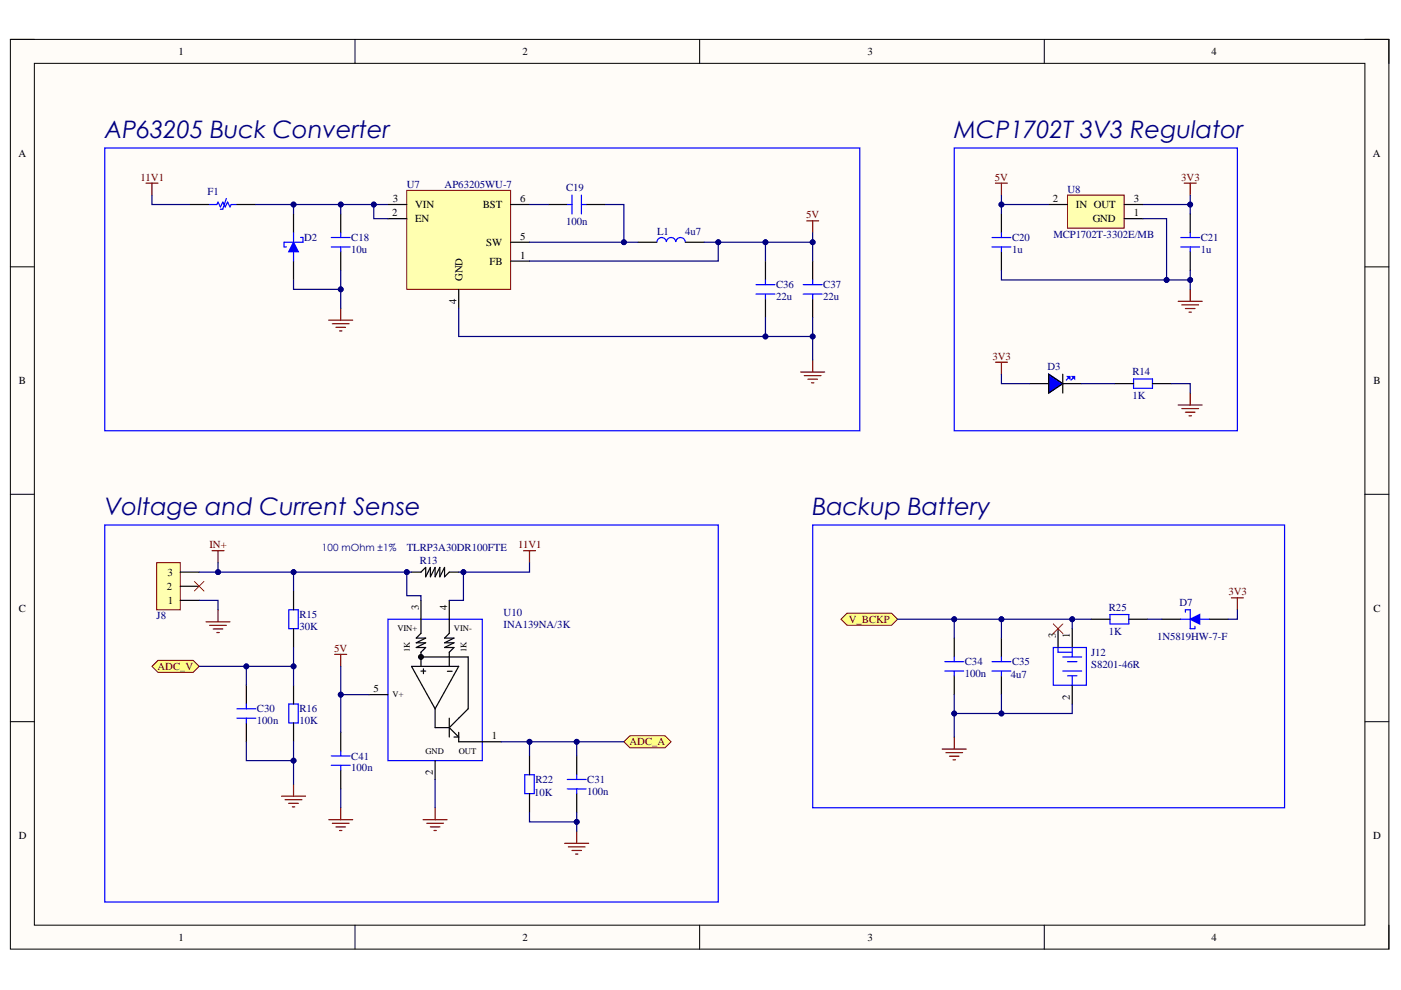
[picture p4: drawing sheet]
<svg xmlns="http://www.w3.org/2000/svg" width="297mm" height="210mm" viewBox="0 0 297 210" stroke-linecap="round" stroke-linejoin="round" font-family="sans-serif">
<defs><g id="words">
<g font-size="5.1" fill="#000080">
<text x="22.2" y="29.2">AP63205 Buck Converter</text>
<text x="202.3" y="29.2">MCP1702T 3V3 Regulator</text>
<text x="22.2" y="109.2">Voltage and Current Sense</text>
<text x="172.3" y="109.2">Backup Battery</text>
</g>
<g font-size="2.3">
<text x="37.9" y="11.7">1</text>
<text x="110.8" y="11.7">2</text>
<text x="183.9" y="11.7">3</text>
<text x="256.9" y="11.7">4</text>
<text x="3.9" y="33.2">A</text>
<text x="291.1" y="33.2">A</text>
<text x="83.1" y="45.9">2</text>
<text x="83.3" y="42.9">3</text>
<text x="88" y="44.1">VIN</text>
<text x="88" y="47.1">EN</text>
<text x="102.3" y="44.1">BST</text>
<text x="110.3" y="42.9">6</text>
<text x="223.3" y="42.9">2</text>
<text x="228.1" y="44.1">IN OUT</text>
<text x="231.7" y="47.1">GND</text>
<text x="240.4" y="45.9">1</text>
<text x="240.4" y="42.9">3</text>
<text x="103.1" y="52.1">SW</text>
<text x="110.3" y="50.8">5</text>
<text x="98" y="59.6" transform="rotate(-90 98 59.6)">GND</text>
<text x="103.8" y="56.1">FB</text>
<text x="110.3" y="54.8">1</text>
<text x="96.8" y="64.4" transform="rotate(-90 96.8 64.4)">4</text>
<text x="4" y="81.4">B</text>
<text x="291.2" y="81.4">B</text>
<text x="35.4" y="125.1">2</text>
<text x="35.5" y="122.1">3</text>
<text x="4" y="129.7">C</text>
<text x="35.6" y="128">1</text>
<text x="88.8" y="129.3" transform="rotate(-90 88.8 129.3)">3</text>
<text x="94.8" y="129.3" transform="rotate(-90 94.8 129.3)">4</text>
<text x="291.2" y="129.7">C</text>
<text x="223.8" y="135.3" transform="rotate(-90 223.8 135.3)">3</text>
<text x="226.8" y="135.3" transform="rotate(-90 226.8 135.3)">1</text>
<text x="79.2" y="146.8">5</text>
<text x="226.8" y="148.4" transform="rotate(-90 226.8 148.4)">2</text>
<text x="104.3" y="156.8">1</text>
<text x="91.8" y="164.3" transform="rotate(-90 91.8 164.3)">2</text>
<text x="4" y="177.9">D</text>
<text x="291.1" y="177.9">D</text>
<text x="37.9" y="199.5">1</text>
<text x="110.8" y="199.5">2</text>
<text x="183.9" y="199.5">3</text>
<text x="256.9" y="199.5">4</text>
</g>
<g font-size="2.3" fill="#800000">
<text x="29.8" y="38.3">11V1</text>
<text x="210.9" y="38.3">5V</text>
<text x="250.4" y="38.3">3V3</text>
<text x="170.9" y="46.3">5V</text>
<text x="210.4" y="76.3">3V3</text>
<text x="44.4" y="116.3">IN+</text>
<text x="109.9" y="116.3">11V1</text>
<text x="260.5" y="126.2">3V3</text>
<text x="179.9" y="132.1">V_BCKP</text>
<text x="33.4" y="142">ADC_V</text>
<text x="70.8" y="138.2">5V</text>
<text x="133.5" y="158">ADC_A</text>
</g>
<g font-size="2.3" fill="#000080">
<text x="44" y="41.3">F1</text>
<text x="86.2" y="39.9">U7</text>
<text x="94.3" y="39.9">AP63205WU-7</text>
<text x="120" y="40.6">C19</text>
<text x="226.3" y="40.8">U8</text>
<text x="120" y="47.6">100n</text>
<text x="64.5" y="51.1">D2</text>
<text x="74.5" y="51.1">C18</text>
<text x="74.5" y="53.7">10u</text>
<text x="139.3" y="49.8">L1</text>
<text x="145.3" y="49.8">4u7</text>
<text x="214.6" y="51.1">C20</text>
<text x="214.6" y="53.7">1u</text>
<text x="223.3" y="50.4">MCP1702T-3302E/MB</text>
<text x="254.6" y="51.1">C21</text>
<text x="254.6" y="53.7">1u</text>
<text x="164.6" y="61.1">C36</text>
<text x="164.6" y="63.6">22u</text>
<text x="174.5" y="61.1">C37</text>
<text x="174.5" y="63.6">22u</text>
<text x="222.1" y="78.6">D3</text>
<text x="240.1" y="79.6">R14</text>
<text x="240.1" y="84.6">1K</text>
<text x="86.2" y="116.8">TLRP3A30DR100FTE</text>
<text x="89" y="119.5">R13</text>
<text x="33.2" y="131.3">J8</text>
<text x="63.5" y="131">R15</text>
<text x="106.8" y="130.5">U10</text>
<text x="235.1" y="129.5">R25</text>
<text x="250.1" y="128.5">D7</text>
<text x="63.5" y="133.6">30K</text>
<text x="106.8" y="133.1">INA139NA/3K</text>
<text x="235.1" y="134.6">1K</text>
<text x="245.3" y="135.8">1N5819HW-7-F</text>
<text x="204.6" y="141.1">C34</text>
<text x="204.6" y="143.6">100n</text>
<text x="214.3" y="143.8">4u7</text>
<text x="214.6" y="141.1">C35</text>
<text x="231.3" y="139.1">J12</text>
<text x="231.3" y="141.6">S8201-46R</text>
<text x="54.5" y="151">C30</text>
<text x="54.5" y="153.6">100n</text>
<text x="63.5" y="151">R16</text>
<text x="63.5" y="153.6">10K</text>
<text x="74.5" y="161">C41</text>
<text x="74.5" y="163.6">100n</text>
<text x="113.5" y="166">R22</text>
<text x="124.5" y="166">C31</text>
<text x="113.3" y="168.8">10K</text>
<text x="124.5" y="168.5">100n</text>
</g>
<text font-size="2.1" fill="#000080" x="68.3" y="116.8">100 mOhm ±1%</text>
<g font-size="1.8">
<text x="84.2" y="133.9">VIN+</text>
<text x="96.3" y="133.9">VIN-</text>
<text x="86.9" y="138.3" transform="rotate(-90 86.9 138.3)">1K</text>
<text x="98.9" y="138.3" transform="rotate(-90 98.9 138.3)">1K</text>
<text x="83.2" y="147.9">V+</text>
<text x="90.2" y="159.8">GND</text>
<text x="97.3" y="159.8">OUT</text>
</g>
</g></defs>
<path d="M2.2 8.4h292.3v192.8h-292.3z" fill-rule="evenodd" fill="#fffcf8"/>
<path d="M2.2 8.4h292.3v192.8h-292.3z" fill="none" stroke="#000" stroke-width=".21"/>
<path d="M7.3 13.4h282.1v182.8h-282.1z" fill-rule="evenodd" fill="#fffcf8"/>
<g fill="none" stroke="#000" stroke-width=".21">
<path d="M2.2 8.4h5.1M7.3 13.4h282.1v182.8h-282.1zM75.3 8.4v5M148.3 8.4v5M221.4 8.4v5M289.4 8.4h5.1v5M2.2 56.6h5.1M289.4 56.6h5.1M2.2 104.8h5.1M289.4 104.8h5.1M2.2 153h5.1M289.4 153h5.1"/>
<path d="M75.3 196.2v5M148.3 196.2v5M221.4 196.2v5M294.5 196.2v5"/>
</g>
<path d="M202.3 31.4h60.1v59.9h-60.1zM210.3 52.4h4M210.3 50.4h4M212.3 49.4v1M212.3 52.4v1M240.3 80.3h4v2h-4z" fill="none" stroke="#00f" stroke-width=".25"/>
<path d="M212.3 45.4v4M212.3 53.4v4M236.3 81.3h4M244.3 81.3h4" fill="none" stroke="#000" stroke-width=".25"/>
<g fill="none" stroke="#800000" stroke-width=".25">
<path d="M211.1 38.8h2.5M212.3 38.8v2.6M251.1 38.8h2.5M252.3 38.8v2.6M211.1 76.8h2.5M212.3 76.8v2.5M249.8 63.9h5.1M250.6 64.6h3.5M251.3 65.4h2.1M252.1 66.2h.5M252.3 61.4v2.5M249.8 85.9h5.1"/>
<path d="M250.6 86.6h3.5M251.3 87.4h2.1M252.1 88.2h.5M252.3 83.3v2.6"/>
</g>
<path d="M32.2 141.3l1.3-1.3h7.5l1.2 1.3-1.2 1.3h-7.5z" fill-rule="evenodd" fill="#ffff80"/>
<path d="M32.2 141.3l1.3-1.3h7.5l1.2 1.3-1.2 1.3h-7.5z" fill="none" stroke="#800000" stroke-width=".21"/>
<path d="M22.2 111.3h130.1v79.9h-130.1zM82.2 131.3h20.1v30h-20.1zM111.3 164.3h2v4h-2zM120.3 167.3h4M120.3 165.3h4M122.3 164.3v1M122.3 167.3v1" fill="none" stroke="#00f" stroke-width=".25"/>
<path d="M59.7 168.8h5.1M60.5 169.6h3.5M61.2 170.3h2.1M62 171.1h.5M62.2 166.3v2.5M89.7 173.8h5.1M90.5 174.6h3.5M91.2 175.3h2.1M92 176.1h.5M92.3 171.3v2.5" fill="none" stroke="#800000" stroke-width=".25"/>
<g fill="none" stroke="#000" stroke-width=".25">
<path d="M89.2 127.3v7l-.9 1h2l-2 1h2l-2 1h2l-1.1 1v3M89.2 139.3h10.1v11l-4 4M95.3 127.3v7l-1 1h2l-2 1h2l-2 1h2l-1 1v3M78.2 147.3h4M87.3 141.3h10l-5 9zM89.2 142.3h1.1M89.8 141.8v1M92.3 150.3v4h3M94.9 142.3h1M95.3 152.3v4M95.3 154.3l2 2h-1M97.3 155.3v2h9"/>
<path d="M92.3 161.3v4M112.3 160.3v4M112.3 168.3v4M122.3 160.3v4M122.3 168.3v4"/>
</g>
<circle cx="89.2" cy="139.3" r=".52" fill="#000"/>
<circle cx="89.2" cy="139.3" r=".52" fill="none" stroke="#000" stroke-width=".21"/>
<path d="M133.5 156h7.5l1.3 1.3-1.3 1.2h-7.5l-1.2-1.2z" fill-rule="evenodd" fill="#ffff80"/>
<path d="M133.5 156h7.5l1.3 1.3-1.3 1.2h-7.5l-1.2-1.2z" fill="none" stroke="#800000" stroke-width=".21"/>
<path d="M30.9 38.8h2.6M32.2 38.8v2.6M119.7 178.8h5.1M120.5 179.6h3.5M122.3 176.3v2.5M121.3 180.3h2M122 181.1h.5" fill="none" stroke="#800000" stroke-width=".25"/>
<path d="M61.2 129.3h2v4h-2zM50.2 152.3h4M50.2 150.3h4M52.2 149.3v1M52.2 152.3v1M61.2 149.3h2v4h-2z" fill="none" stroke="#00f" stroke-width=".25"/>
<path d="M225.3 79.3v4M218.3 81.3h4M62.2 125.3v4M62.2 133.3v4M52.2 145.3v4M52.2 153.3v4M62.2 145.3v4M62.2 153.3v4" fill="none" stroke="#000" stroke-width=".25"/>
<path d="M222.3 79.3l3 2-3 2z" fill="#00f"/>
<path d="M222.3 79.3l3 2-3 2z" fill="none" stroke="#00f" stroke-width=".25"/>
<path d="M222.3 79.3l3 2-3 2zM225.3 81.3h4" fill="none" stroke="#000" stroke-width=".25"/>
<path d="M226.3 79.8h.5v.5z" fill="#00f"/>
<path d="M226.3 79.8h.5v.5zM226.6 80.1l-.5 .5" fill="none" stroke="#00f" stroke-width=".25"/>
<path d="M227.3 79.8h.5v.5z" fill="#00f"/>
<path d="M227.3 79.8h.5v.5zM227.6 80.1l-.5 .5" fill="none" stroke="#00f" stroke-width=".25"/>
<path d="M226.3 41.4h12v7h-12z" fill-rule="evenodd" fill="#ffffb0"/>
<path d="M226.3 41.4h12v7h-12z" fill="none" stroke="#800000" stroke-width=".21"/>
<path d="M116.3 43.4h4M124.3 43.4h4M222.3 43.4h4M238.3 43.4h4M238.3 46.4h4M252.3 45.4v4M252.3 53.4v4M87.3 121.3h1.9l1.1-1v2l1-2v2l1-2v2l1-2v2l1-2v2l1-1h2" fill="none" stroke="#000" stroke-width=".25"/>
<path d="M120.3 43.4h1M121.3 41.4v4M123.3 41.4v4M123.3 43.4h1M250.3 52.4h4M250.3 50.4h4M252.3 49.4v1M252.3 52.4v1" fill="none" stroke="#00f" stroke-width=".25"/>
<path d="M69.7 67.9h5.1M70.5 68.6h3.5M71.2 69.4h2.1M72 70.2h.5M72.2 65.3v2.6M45 116.8h2.5M46.2 116.8v2.5" fill="none" stroke="#800000" stroke-width=".25"/>
<path d="M86.2 40.4h22.1v20.9h-22.1z" fill-rule="evenodd" fill="#ffffb0"/>
<path d="M86.2 40.4h22.1v20.9h-22.1z" fill="none" stroke="#800000" stroke-width=".21"/>
<g fill="none" stroke="#000" stroke-width=".25">
<path d="M40.2 43.4h4M50.2 43.4h4M62.2 45.4v4M62.2 55.4v4M72.2 45.4v4M72.2 53.4v4M82.2 43.4h4M82.2 46.4h4M108.3 43.4h4M108.3 55.4h4M108.3 51.4h4M162.3 55.4v4"/>
<path d="M172.3 55.4v4M97.3 61.3v4M162.3 63.4v3.9M172.3 63.4v3.9"/>
</g>
<path d="M171 46.8h2.6M172.3 46.8v2.6M169.8 78.9h5M170.5 79.6h3.6M172.3 76.3v2.6M171.3 80.4h2M172 81.2h.6" fill="none" stroke="#800000" stroke-width=".25"/>
<g fill="none" stroke="#00f" stroke-width=".25">
<path d="M22.2 31.4h160.1v59.9h-160.1zM44.2 43.4h1.8l.2-.5 .5 1 .5-1 .5 1 .6-1 .5 1 .2-.5h1.2M48 42.1l-.8 2.3h-.5M62.2 49.4v2M62.2 53.4v2M63.7 50.3h.5v1.1l-4-.1v1.1h.5M70.2 52.4h4M70.2 50.4h4M72.2 49.4v1M72.2 52.4v1M162.3 59.4v1M172.3 59.4v1"/>
<path d="M160.3 62.4h4M160.3 60.4h4M162.3 62.4v1M170.3 62.4h4M170.3 60.4h4M172.3 62.4v1"/>
</g>
<path d="M62.2 51.3l1.1 2.1h-2.1z" fill="#00f"/>
<g fill="none" stroke="#00f" stroke-width=".25">
<path d="M62.2 51.3l1.1 2.1h-2.1zM141.3 51.2a1 1 0 0 0-1-.8 1 1 0 0 0-1 .8M145.3 51.2a1.01 1.01 0 0 0-1-.8 1.01 1.01 0 0 0-1 .8 1 1 0 0 0-1-.8 1 1 0 0 0-1 .8M202.3 139.3v1M212.3 139.3v1M223.3 137.3h7v8h-7zM224.3 137.3v1h3M225.3 139.3h4M227.3 137.3v2M250.3 131.3h2M251.3 129.8v-.5h1v4M253.3 132.8v.5h-1"/>
<path d="M254.3 131.3h2M200.3 140.3h4M200.3 142.3h4M202.3 142.3v1M210.3 140.3h4M210.3 142.3h4M212.3 142.3v1M225.3 142.3h4M226.3 140.3h2M226.3 143.3h2M227.3 143.3v2"/>
</g>
<path d="M135.3 51.4h4M145.3 51.4h4M202.3 135.3v4M212.3 135.3v4M224.3 133.3v4M227.3 133.3v4M246.3 131.3h4M256.3 131.3h4.1M202.3 143.3v4M212.3 143.3v4M227.3 145.3v4" fill="none" stroke="#000" stroke-width=".25"/>
<path d="M252.3 131.3l2.1-1v2z" fill="#00f"/>
<path d="M235.3 130.3h4v2h-4zM252.3 131.3l2.1-1v2z" fill="none" stroke="#00f" stroke-width=".25"/>
<path d="M231.3 131.3h4M239.3 131.3h4" fill="none" stroke="#000" stroke-width=".25"/>
<path d="M261.1 126.8h2.5M262.4 126.8v2.5M199.8 158.8h5.1M200.5 159.6h3.6M202.3 156.3v2.5M201.3 160.3h2M202.1 161.1h.5" fill="none" stroke="#800000" stroke-width=".25"/>
<path d="M223.3 132.3l2 2M225.3 132.3l-2 2" fill="none" stroke="#f00" stroke-width=".21"/>
<path d="M178.3 131.3l1.3-1.3h9.4l1.3 1.3-1.3 1.3h-9.4z" fill-rule="evenodd" fill="#ffff80"/>
<path d="M178.3 131.3l1.3-1.3h9.4l1.3 1.3-1.3 1.3h-9.4z" fill="none" stroke="#800000" stroke-width=".21"/>
<path d="M172.3 111.3h100.1v60h-100.1zM72.2 159.3v1M70.2 162.3h4M70.2 160.3h4M72.2 162.3v1" fill="none" stroke="#00f" stroke-width=".25"/>
<path d="M111 116.8h2.5M112.3 116.8v2.5M71 138.7h2.5M72.2 138.7v2.6M69.7 173.8h5.1M70.5 174.6h3.5M71.2 175.3h2.1M72 176.1h.5M72.2 171.3v2.5" fill="none" stroke="#800000" stroke-width=".25"/>
<path d="M72.2 155.3v4M72.2 163.3v4" fill="none" stroke="#000" stroke-width=".25"/>
<path d="M33.2 119.3h5v10h-5z" fill-rule="evenodd" fill="#ffffb0"/>
<path d="M33.2 119.3h5v10h-5z" fill="none" stroke="#800000" stroke-width=".21"/>
<path d="M38.2 127.3h4M38.2 124.3h4M38.2 121.3h4" fill="none" stroke="#000" stroke-width=".25"/>
<path d="M41.2 123.3l2 2M43.2 123.3l-2 2" fill="none" stroke="#f00" stroke-width=".21"/>
<path d="M43.7 131.8h5.1M44.4 132.6h3.6M45.2 133.4h2M46 134.1h.5M46.2 129.3v2.5" fill="none" stroke="#800000" stroke-width=".25"/>
<path d="M222.3 43.4h-10v2" fill="none" stroke="#000080" stroke-width=".25"/>
<circle cx="212.3" cy="43.4" r=".51" fill="#000080"/>
<circle cx="212.3" cy="43.4" r=".51" fill="none" stroke="#000080" stroke-width=".21"/>
<path d="M242.3 43.4h10v2" fill="none" stroke="#000080" stroke-width=".25"/>
<circle cx="252.4" cy="43.4" r=".51" fill="#000080"/>
<circle cx="252.4" cy="43.4" r=".51" fill="none" stroke="#000080" stroke-width=".21"/>
<path d="M242.3 46.4h5v13h5" fill="none" stroke="#000080" stroke-width=".25"/>
<circle cx="247.3" cy="59.4" r=".51" fill="#000080"/>
<circle cx="247.3" cy="59.4" r=".51" fill="none" stroke="#000080" stroke-width=".21"/>
<circle cx="252.3" cy="59.4" r=".51" fill="#000080"/>
<circle cx="252.3" cy="59.4" r=".51" fill="none" stroke="#000080" stroke-width=".21"/>
<path d="M212.3 57.4v2h35" fill="none" stroke="#000080" stroke-width=".25"/>
<circle cx="247.3" cy="59.4" r=".51" fill="#000080"/>
<circle cx="247.3" cy="59.4" r=".51" fill="none" stroke="#000080" stroke-width=".21"/>
<path d="M212.3 41.4v2" fill="none" stroke="#000080" stroke-width=".25"/>
<circle cx="212.3" cy="43.4" r=".51" fill="#000080"/>
<circle cx="212.3" cy="43.4" r=".51" fill="none" stroke="#000080" stroke-width=".21"/>
<path d="M252.3 41.4v2" fill="none" stroke="#000080" stroke-width=".25"/>
<circle cx="252.4" cy="43.4" r=".51" fill="#000080"/>
<circle cx="252.4" cy="43.4" r=".51" fill="none" stroke="#000080" stroke-width=".21"/>
<path d="M252.3 57.4v4M212.3 79.3v2h6M229.3 81.3h7M248.3 81.3h4v2" fill="none" stroke="#000080" stroke-width=".25"/>
<circle cx="252.3" cy="59.4" r=".51" fill="#000080"/>
<circle cx="252.3" cy="59.4" r=".51" fill="none" stroke="#000080" stroke-width=".21"/>
<path d="M112.3 157.3v3M92.3 165.3v6" fill="none" stroke="#000080" stroke-width=".25"/>
<circle cx="112.3" cy="157.3" r=".51" fill="#000080"/>
<circle cx="112.3" cy="157.3" r=".51" fill="none" stroke="#000080" stroke-width=".21"/>
<path d="M122.3 157.3v3" fill="none" stroke="#000080" stroke-width=".25"/>
<circle cx="122.3" cy="157.3" r=".51" fill="#000080"/>
<circle cx="122.3" cy="157.3" r=".51" fill="none" stroke="#000080" stroke-width=".21"/>
<path d="M112.3 172.3v2h10v-2" fill="none" stroke="#000080" stroke-width=".25"/>
<circle cx="122.3" cy="174.3" r=".51" fill="#000080"/>
<circle cx="122.3" cy="174.3" r=".51" fill="none" stroke="#000080" stroke-width=".21"/>
<path d="M122.3 174.3v2" fill="none" stroke="#000080" stroke-width=".25"/>
<circle cx="122.3" cy="174.3" r=".51" fill="#000080"/>
<circle cx="122.3" cy="174.3" r=".51" fill="none" stroke="#000080" stroke-width=".21"/>
<path d="M87.3 121.3h-1.1v5h3v1" fill="none" stroke="#000080" stroke-width=".25"/>
<circle cx="86.2" cy="121.3" r=".51" fill="#000080"/>
<circle cx="86.2" cy="121.3" r=".51" fill="none" stroke="#000080" stroke-width=".21"/>
<path d="M97.3 121.3h1v6h-3" fill="none" stroke="#000080" stroke-width=".25"/>
<circle cx="98.3" cy="121.3" r=".51" fill="#000080"/>
<circle cx="98.3" cy="121.3" r=".51" fill="none" stroke="#000080" stroke-width=".21"/>
<path d="M62.2 121.3v4" fill="none" stroke="#000080" stroke-width=".25"/>
<circle cx="62.2" cy="121.3" r=".51" fill="#000080"/>
<circle cx="62.2" cy="121.3" r=".51" fill="none" stroke="#000080" stroke-width=".21"/>
<path d="M52.2 141.3v4" fill="none" stroke="#000080" stroke-width=".25"/>
<circle cx="52.2" cy="141.3" r=".51" fill="#000080"/>
<circle cx="52.2" cy="141.3" r=".51" fill="none" stroke="#000080" stroke-width=".21"/>
<path d="M52.2 157.3v4h10v-4" fill="none" stroke="#000080" stroke-width=".25"/>
<circle cx="62.2" cy="161.3" r=".51" fill="#000080"/>
<circle cx="62.2" cy="161.3" r=".51" fill="none" stroke="#000080" stroke-width=".21"/>
<path d="M62.2 161.3v5" fill="none" stroke="#000080" stroke-width=".25"/>
<circle cx="62.2" cy="161.3" r=".51" fill="#000080"/>
<circle cx="62.2" cy="161.3" r=".51" fill="none" stroke="#000080" stroke-width=".21"/>
<path d="M32.2 41.4v2h8M72.2 57.4v3.9h-10v-1.9" fill="none" stroke="#000080" stroke-width=".25"/>
<circle cx="72.2" cy="61.4" r=".51" fill="#000080"/>
<circle cx="72.2" cy="61.4" r=".51" fill="none" stroke="#000080" stroke-width=".21"/>
<path d="M72.2 61.3v4" fill="none" stroke="#000080" stroke-width=".25"/>
<circle cx="72.2" cy="61.4" r=".51" fill="#000080"/>
<circle cx="72.2" cy="61.4" r=".51" fill="none" stroke="#000080" stroke-width=".21"/>
<path d="M54.2 43.4h28" fill="none" stroke="#000080" stroke-width=".25"/>
<circle cx="62.2" cy="43.4" r=".51" fill="#000080"/>
<circle cx="62.2" cy="43.4" r=".51" fill="none" stroke="#000080" stroke-width=".21"/>
<circle cx="72.2" cy="43.4" r=".51" fill="#000080"/>
<circle cx="72.2" cy="43.4" r=".51" fill="none" stroke="#000080" stroke-width=".21"/>
<circle cx="79.2" cy="43.4" r=".51" fill="#000080"/>
<circle cx="79.2" cy="43.4" r=".51" fill="none" stroke="#000080" stroke-width=".21"/>
<path d="M72.2 43.4v2" fill="none" stroke="#000080" stroke-width=".25"/>
<circle cx="72.2" cy="43.4" r=".51" fill="#000080"/>
<circle cx="72.2" cy="43.4" r=".51" fill="none" stroke="#000080" stroke-width=".21"/>
<path d="M62.2 43.4v2" fill="none" stroke="#000080" stroke-width=".25"/>
<circle cx="62.2" cy="43.4" r=".51" fill="#000080"/>
<circle cx="62.2" cy="43.4" r=".51" fill="none" stroke="#000080" stroke-width=".21"/>
<path d="M79.2 43.4v3h3" fill="none" stroke="#000080" stroke-width=".25"/>
<circle cx="79.2" cy="43.4" r=".51" fill="#000080"/>
<circle cx="79.2" cy="43.4" r=".51" fill="none" stroke="#000080" stroke-width=".21"/>
<path d="M112.3 43.4h4M128.3 43.4h4v8h-20" fill="none" stroke="#000080" stroke-width=".25"/>
<circle cx="132.3" cy="51.4" r=".51" fill="#000080"/>
<circle cx="132.3" cy="51.4" r=".51" fill="none" stroke="#000080" stroke-width=".21"/>
<path d="M132.3 51.4h3" fill="none" stroke="#000080" stroke-width=".25"/>
<circle cx="132.3" cy="51.4" r=".51" fill="#000080"/>
<circle cx="132.3" cy="51.4" r=".51" fill="none" stroke="#000080" stroke-width=".21"/>
<path d="M152.3 51.4v4h-40" fill="none" stroke="#000080" stroke-width=".25"/>
<circle cx="152.3" cy="51.4" r=".51" fill="#000080"/>
<circle cx="152.3" cy="51.4" r=".51" fill="none" stroke="#000080" stroke-width=".21"/>
<path d="M162.3 51.4v4" fill="none" stroke="#000080" stroke-width=".25"/>
<circle cx="162.3" cy="51.4" r=".51" fill="#000080"/>
<circle cx="162.3" cy="51.4" r=".51" fill="none" stroke="#000080" stroke-width=".21"/>
<path d="M172.3 51.4v4" fill="none" stroke="#000080" stroke-width=".25"/>
<circle cx="172.3" cy="51.4" r=".51" fill="#000080"/>
<circle cx="172.3" cy="51.4" r=".51" fill="none" stroke="#000080" stroke-width=".21"/>
<path d="M162.3 67.3v4h10v-4" fill="none" stroke="#000080" stroke-width=".25"/>
<circle cx="162.3" cy="71.3" r=".51" fill="#000080"/>
<circle cx="162.3" cy="71.3" r=".51" fill="none" stroke="#000080" stroke-width=".21"/>
<circle cx="172.3" cy="71.3" r=".51" fill="#000080"/>
<circle cx="172.3" cy="71.3" r=".51" fill="none" stroke="#000080" stroke-width=".21"/>
<path d="M172.3 71.3v5" fill="none" stroke="#000080" stroke-width=".25"/>
<circle cx="172.3" cy="71.3" r=".51" fill="#000080"/>
<circle cx="172.3" cy="71.3" r=".51" fill="none" stroke="#000080" stroke-width=".21"/>
<path d="M97.3 65.3v6h65" fill="none" stroke="#000080" stroke-width=".25"/>
<circle cx="162.3" cy="71.3" r=".51" fill="#000080"/>
<circle cx="162.3" cy="71.3" r=".51" fill="none" stroke="#000080" stroke-width=".21"/>
<path d="M172.3 49.4v2h-23" fill="none" stroke="#000080" stroke-width=".25"/>
<circle cx="152.3" cy="51.4" r=".51" fill="#000080"/>
<circle cx="152.3" cy="51.4" r=".51" fill="none" stroke="#000080" stroke-width=".21"/>
<circle cx="162.3" cy="51.4" r=".51" fill="#000080"/>
<circle cx="162.3" cy="51.4" r=".51" fill="none" stroke="#000080" stroke-width=".21"/>
<circle cx="172.3" cy="51.4" r=".51" fill="#000080"/>
<circle cx="172.3" cy="51.4" r=".51" fill="none" stroke="#000080" stroke-width=".21"/>
<path d="M202.3 131.3v4" fill="none" stroke="#000080" stroke-width=".25"/>
<circle cx="202.3" cy="131.3" r=".51" fill="#000080"/>
<circle cx="202.3" cy="131.3" r=".51" fill="none" stroke="#000080" stroke-width=".21"/>
<path d="M212.3 131.3v4" fill="none" stroke="#000080" stroke-width=".25"/>
<circle cx="212.3" cy="131.3" r=".51" fill="#000080"/>
<circle cx="212.3" cy="131.3" r=".51" fill="none" stroke="#000080" stroke-width=".21"/>
<path d="M227.3 131.3v2M243.3 131.3h3M262.4 129.3v2h-2" fill="none" stroke="#000080" stroke-width=".25"/>
<circle cx="227.3" cy="131.3" r=".51" fill="#000080"/>
<circle cx="227.3" cy="131.3" r=".51" fill="none" stroke="#000080" stroke-width=".21"/>
<path d="M202.3 147.3v4" fill="none" stroke="#000080" stroke-width=".25"/>
<circle cx="202.3" cy="151.3" r=".51" fill="#000080"/>
<circle cx="202.3" cy="151.3" r=".51" fill="none" stroke="#000080" stroke-width=".21"/>
<path d="M212.3 147.3v4" fill="none" stroke="#000080" stroke-width=".25"/>
<circle cx="212.3" cy="151.3" r=".51" fill="#000080"/>
<circle cx="212.3" cy="151.3" r=".51" fill="none" stroke="#000080" stroke-width=".21"/>
<path d="M227.3 149.3v2h-25v5" fill="none" stroke="#000080" stroke-width=".25"/>
<circle cx="212.3" cy="151.3" r=".51" fill="#000080"/>
<circle cx="212.3" cy="151.3" r=".51" fill="none" stroke="#000080" stroke-width=".21"/>
<circle cx="202.3" cy="151.3" r=".51" fill="#000080"/>
<circle cx="202.3" cy="151.3" r=".51" fill="none" stroke="#000080" stroke-width=".21"/>
<path d="M190.3 131.3h41" fill="none" stroke="#000080" stroke-width=".25"/>
<circle cx="202.3" cy="131.3" r=".51" fill="#000080"/>
<circle cx="202.3" cy="131.3" r=".51" fill="none" stroke="#000080" stroke-width=".21"/>
<circle cx="212.3" cy="131.3" r=".51" fill="#000080"/>
<circle cx="212.3" cy="131.3" r=".51" fill="none" stroke="#000080" stroke-width=".21"/>
<circle cx="227.3" cy="131.3" r=".51" fill="#000080"/>
<circle cx="227.3" cy="131.3" r=".51" fill="none" stroke="#000080" stroke-width=".21"/>
<path d="M42.2 141.3h20" fill="none" stroke="#000080" stroke-width=".25"/>
<circle cx="62.2" cy="141.3" r=".51" fill="#000080"/>
<circle cx="62.2" cy="141.3" r=".51" fill="none" stroke="#000080" stroke-width=".21"/>
<circle cx="52.2" cy="141.3" r=".51" fill="#000080"/>
<circle cx="52.2" cy="141.3" r=".51" fill="none" stroke="#000080" stroke-width=".21"/>
<path d="M106.3 157.3h26" fill="none" stroke="#000080" stroke-width=".25"/>
<circle cx="122.3" cy="157.3" r=".51" fill="#000080"/>
<circle cx="122.3" cy="157.3" r=".51" fill="none" stroke="#000080" stroke-width=".21"/>
<circle cx="112.3" cy="157.3" r=".51" fill="#000080"/>
<circle cx="112.3" cy="157.3" r=".51" fill="none" stroke="#000080" stroke-width=".21"/>
<path d="M62.2 137.3v8" fill="none" stroke="#000080" stroke-width=".25"/>
<circle cx="62.2" cy="141.3" r=".51" fill="#000080"/>
<circle cx="62.2" cy="141.3" r=".51" fill="none" stroke="#000080" stroke-width=".21"/>
<path d="M72.2 147.3h6" fill="none" stroke="#000080" stroke-width=".25"/>
<circle cx="72.2" cy="147.3" r=".51" fill="#000080"/>
<circle cx="72.2" cy="147.3" r=".51" fill="none" stroke="#000080" stroke-width=".21"/>
<path d="M72.2 141.3v14" fill="none" stroke="#000080" stroke-width=".25"/>
<circle cx="72.2" cy="147.3" r=".51" fill="#000080"/>
<circle cx="72.2" cy="147.3" r=".51" fill="none" stroke="#000080" stroke-width=".21"/>
<path d="M46.2 119.3v2h40M72.2 167.3v4" fill="none" stroke="#000080" stroke-width=".25"/>
<circle cx="46.2" cy="121.3" r=".51" fill="#000080"/>
<circle cx="46.2" cy="121.3" r=".51" fill="none" stroke="#000080" stroke-width=".21"/>
<circle cx="62.2" cy="121.3" r=".51" fill="#000080"/>
<circle cx="62.2" cy="121.3" r=".51" fill="none" stroke="#000080" stroke-width=".21"/>
<circle cx="86.2" cy="121.3" r=".51" fill="#000080"/>
<circle cx="86.2" cy="121.3" r=".51" fill="none" stroke="#000080" stroke-width=".21"/>
<path d="M112.3 119.3v2h-14" fill="none" stroke="#000080" stroke-width=".25"/>
<circle cx="98.3" cy="121.3" r=".51" fill="#000080"/>
<circle cx="98.3" cy="121.3" r=".51" fill="none" stroke="#000080" stroke-width=".21"/>
<path d="M42.2 121.3h4" fill="none" stroke="#000080" stroke-width=".25"/>
<circle cx="46.2" cy="121.3" r=".51" fill="#000080"/>
<circle cx="46.2" cy="121.3" r=".51" fill="none" stroke="#000080" stroke-width=".21"/>
<path d="M42.2 127.3h4v2" fill="none" stroke="#000080" stroke-width=".25"/>
<use href="#words"/>
</svg>
